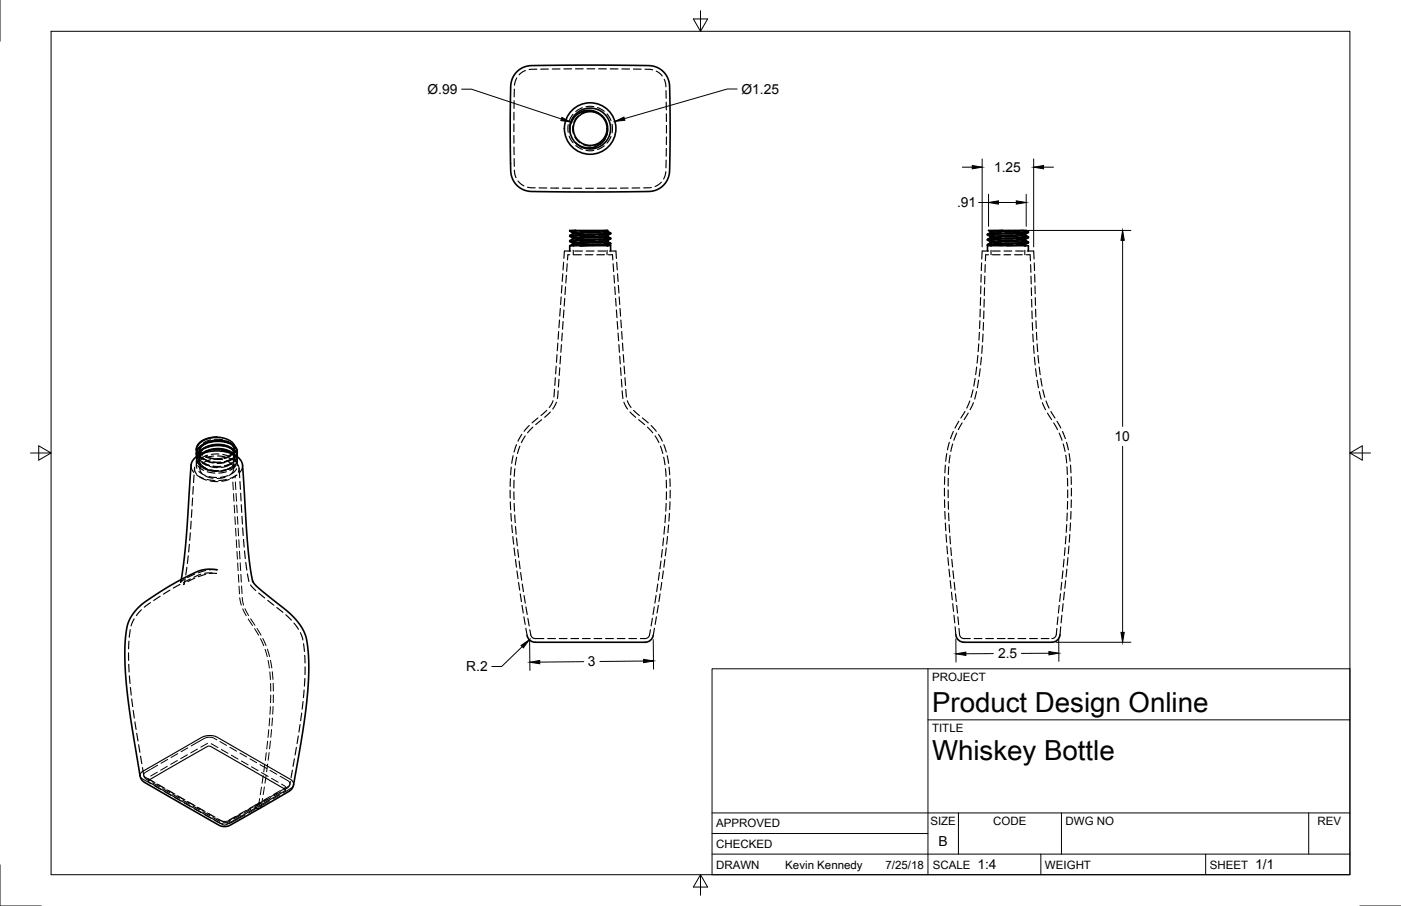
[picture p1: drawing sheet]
<svg xmlns="http://www.w3.org/2000/svg" width="432mm" height="279mm" viewBox="0 0 432 279" stroke-linecap="round" stroke-linejoin="round" font-family="sans-serif">
<defs><g id="words">
<g font-size="8.5">
<text x="287.3" y="219.5">Product Design Online</text>
<text x="287.3" y="234.4">Whiskey Bottle</text>
</g>
<g font-size="4.3">
<text x="131.8" y="28.9">Ø.99</text>
<text x="228.5" y="28.9">Ø1.25</text>
<text x="306.4" y="53.1">1.25</text>
<text x="295" y="64">.91</text>
<text x="343.5" y="136.1">10</text>
<text x="307.6" y="203">2.5</text>
<text x="143.7" y="207.1">R.2</text>
<text x="181.2" y="205.5">3</text>
<text x="289.3" y="261">B</text>
<text x="301.2" y="268.1">1:4</text>
<text x="386.8" y="268.1">1/1</text>
</g>
<g font-size="3.5">
<text x="287.3" y="210.1">PROJECT</text>
<text x="287.3" y="225.8">TITLE</text>
<text x="220.7" y="255.1">APPROVED</text>
<text x="286.8" y="254.5">SIZE</text>
<text x="306.2" y="254.5">CODE</text>
<text x="328.4" y="254.5">DWG NO</text>
<text x="406.1" y="254.5">REV</text>
<text x="220.7" y="261.5">CHECKED</text>
<text x="220.7" y="267.8">DRAWN</text>
<text x="242" y="267.8">Kevin Kennedy</text>
<text x="272.9" y="267.8">7/25/18</text>
<text x="287.5" y="267.8">SCALE</text>
<text x="322.1" y="267.8">WEIGHT</text>
<text x="372.9" y="267.8">SHEET</text>
</g>
</g></defs>
<!-- layer: Hidden -->
<g fill="none" stroke="#000" stroke-width=".35">
<path d="M158.4 38.2v2.4M158.4 34.6v2.4M158.5 31.1l-.1 2.3M158.5 27.5v2.4M159.3 24l-.7 2.3M161.9 21.8l-1.9 1.3M165.5 21.3l-2.4 .1M169 21.3h-2.4M172.6 21.3h-2.4M175.1 38.5v2.3M175.7 39.4l.1 1.8M176.2 21.2l-2.4 .1"/>
<path d="M176.6 38.8l.1 2.4M176.6 35.3l-1.2 2M177.1 36.1l-1.1 2.1M178.2 35.7l-1.3 2M179.5 33.2l-2.1 1.2M179.7 21.2h-2.3M180.1 34.3l-2.1 1M180.9 21.2h2.4M181.3 34.1l1.8 .3M181.4 34.3l-2.3 .7M182.6 34.3l1.8 .5M183 32.9h-2.4"/>
<path d="M184.2 33.2l2 1.1M184.5 21.2h2.4M187.1 35.2l1.2 2M187.3 39.9l-.3 1.9M188.1 21.2l2.4 .1M188.6 38.3v2.7M191.6 21.3h2.4M195.2 21.3h2.4M198.8 21.4l2.4 .1M202.3 21.9l1.8 1.5M204.7 24.4l.5 2.4M205.3 27.9v2.4"/>
<path d="M205.3 31.5l.1 2.4M205.4 35.1v2.4M205.4 38.7v2.3M158.4 41.8v2.4M158.4 45.3v2.4M158.5 48.9v2.4M158.5 52.5l.5 2.3M159.7 55.8l1.8 1.5M162.6 57.7l2.4 .2M166.1 57.9l2.4 .1M169.7 58h2.5M173.4 58h2.4"/>
<path d="M175.4 42l1.2 2M176.9 58l2.4 .1M177.2 42.3l1.5 1.7M177.4 44.9l2.1 1.2M178.7 45.1l1.7 .5M179.8 44.6l2.3 .4M180.5 58.1h2.4M180.6 46.4h2.4M183.9 45.2l-2.3 .5M185.4 43.8l-2.1 1.1M186.2 45l-2 1.1M186.5 58l-2.4 .1"/>
<path d="M186.5 42.8l-1.5 1.8M187 41.3l-.8 1.6M188.3 42.1l-1.2 2M190 58h-2.3M193.6 58h-2.4M197.2 58h-2.4M200.7 57.8l-2.3 .1M203.8 56.2l-1.9 1.3M205.2 52.9l-.7 2.3M205.3 49.4v2.4M205.4 45.8l-.1 2.4M205.4 42.2v2.4"/>
<path d="M175.6 71.1l1.9 .2M175.6 72.7l1.9 .2M175.6 74.2l1.9 .2M175.6 78.6h-.6l-.1 1.6M175.6 71.3l2.3 .2M175.6 72.9l2.3 .2M175.6 74.5l2.3 .2M175.9 77.4h-1.9l-.2 2.3M176.5 71.8h.1M176.5 73.4h.1M176.5 75h.1M176.5 72.1h.1"/>
<path d="M176.5 73.7h.1M176.5 75.3h.1M176.7 71.1v1.3M176.7 73.6v2.4M176.7 77.2v1.4M176.8 78.6h2.4M176.9 75.4l2.3 .2M177.1 77.4h2.4M177.4 72.3l2.4 .1M177.4 73.9l2.4 .1M177.5 73.5l2.3 .2M177.5 71.9l2.3 .2"/>
<path d="M177.5 75.1l2.4 .2M178.7 71.3l2.4 .1M178.7 72.9l2.4 .1M178.7 74.5l2.4 .1M179.1 71.5l2.4 .1M179.1 73.1l2.4 .1M179.1 74.7l2.4 .1M180.4 78.6h2.3M180.4 75.6l2.7 .2M180.7 77.4h2.4M181 72.5l2.4 .1M181 74.1l2.4 .1"/>
<path d="M181 73.7l2.4 .1M181 72.1l2.4 .2M181.1 75.3l2.4 .1M182.3 71.5l2.4 .1M182.3 73.1l2.4 .1M182.3 74.7l2.4 .1M182.7 71.7l2.4 .1M182.7 73.3l2.4 .1M182.7 74.9l2.4 .1M183.9 78.6h2.4M184.3 77.4h2.4M184.6 72.7l2.7 .2"/>
<path d="M184.6 74.3l2.7 .2M184.6 73.9l2.7 .3M184.6 72.3l2.7 .3M184.6 75.5l2.7 .3M185 71.1l2.3 .2M185.8 73.2l2.4 .2M185.8 71.6l2.4 .2M185.8 74.8l2.4 .2M186.3 71.9l1.9 .2M186.3 73.4l1.9 .2M186.3 75l1.9 .2M187.1 71.1v1.3"/>
<path d="M187.1 73.6v2.4M187.1 77.2v1.4M187.3 71.3h.1M187.3 72.9h.1M187.3 74.5h.1M187.3 72.6h.1M187.3 74.2h.1M187.3 75.8h.1M187.5 78.6h1.3l.1 1.5M187.8 77.4h2l.2 2.3M304.3 75.4l1.8 .2M304.4 72.3l1.9 .2"/>
<path d="M304.4 73.8l1.9 .2M304.4 72.5l2.3 .2M304.4 75.7l.8 .1M304.4 74.1l2.3 .2M304.7 78.6h-.9l-.1 1.8M304.7 77.4h-2l-.1 2.5M305.2 71.4h.1M305.2 73h.1M305.2 74.6h.1M305.2 71.7h.1M305.2 73.3h.1M305.2 74.9h.1"/>
<path d="M305.4 71.1v1.3M305.4 73.6v2.4M305.4 77.2v1.4M305.9 78.6h2.3M305.9 77.4h2.4M306.2 71.9l2.4 .1M306.2 75.1l2.4 .1M306.2 73.5l2.4 .1M306.2 71.1h1M306.2 71.5l2.4 .2M306.2 74.7l2.4 .2M306.2 73.1l2.4 .2"/>
<path d="M307.3 75.7l1.8 .1M307.5 72.5l2.3 .1M307.5 74.1l2.3 .1M307.9 74.3l2.4 .1M307.9 72.7l2.4 .1M308.4 71.2l2.3 .1M309.4 78.6h2.1M309.5 77.4h2.3M309.7 72.1l2.4 .1M309.7 75.3l2.4 .1M309.8 73.7l2.3 .1M309.8 74.9l2.4 .1"/>
<path d="M309.8 71.7l2.4 .2M309.8 73.3l2.4 .1M310.6 71.1l2.4 .1M311 72.7l2.4 .1M311 74.3l2.4 .1M311.5 74.5l2.3 .1M311.5 72.9l2.3 .1M311.9 71.3l2.4 .1M312.7 78.6h2.4M313 77.4h2.4M313.3 72.3l2.8 .2M313.3 75.4l2.8 .3"/>
<path d="M313.3 73.9l2.8 .2M313.3 75.1l2.7 .3M313.3 71.9l2.7 .3M313.3 73.5l2.8 .3M314.2 71.2l2.4 .2M314.6 72.8l2.3 .2M314.6 74.4l2.3 .2M315 74.6l2 .2M315 73l2 .3M315.5 71.5l1.5 .2M315.9 71.1v1.3M315.9 73.6v2.4"/>
<path d="M315.9 77.2v1.4M316 72.5h.1M316 74.1h.1M316 75.7h.1M316.1 72.2h.1M316.1 75.4h.1M316.3 78.6h1.2l.1 1.8M316.6 77.4h2l.1 2.5M172.4 98.7l-.1 2.4M172.7 95.1l-.2 2.4M172.9 91.6l-.1 2.3M173.2 88l-.2 2.4"/>
<path d="M173.5 84.4l-.2 2.4M173.5 99.2l-.1 2.3M173.7 80.9l-.2 2.3M173.8 95.6l-.2 2.4M174.1 92l-.2 2.4M174.3 88.5l-.2 2.3M174.6 84.9l-.2 2.4M174.8 81.3l-.1 2.4M189 81.3l.1 2.4M189.2 84.9l.2 2.4M189.5 88.5l.1 2.3M189.7 92l.2 2.4"/>
<path d="M190 95.6l.2 2.4M190.1 80.9l.1 2.3M190.2 99.2l.2 2.3M190.3 84.4l.2 2.4M190.6 88l.2 2.4M190.8 91.6l.2 2.3M191.1 95.1l.2 2.4M191.3 98.7l.2 2.4M302 98.9l-.1 2.4M302.1 95.4l-.1 2.3M302.2 91.8v2.4M302.3 88.2l-.1 2.4"/>
<path d="M302.4 84.6l-.1 2.4M302.5 81.1l-.1 2.3M303.1 99.5l-.1 2.3M303.2 95.9v2.4M303.3 92.3v2.4M303.4 88.7v2.4M303.5 85.2v2.4M303.7 81.6l-.1 2.4M317.6 81.6l.1 2.4M317.8 85.2v2.4M317.9 88.8v2.3M318 92.3v2.4"/>
<path d="M318 95.9l.1 2.4M318.2 99.5l.1 2.3M318.8 81.1l.1 2.3M318.9 84.6l.1 2.4M319 88.2l.1 2.4M319.1 91.8v2.4M319.2 95.4l.1 2.3M319.3 98.9l.1 2.4M171.2 116.5l-.2 2.4M171.4 112.9l-.2 2.4M171.7 109.4l-.2 2.3M171.9 105.8l-.1 2.4"/>
<path d="M172.2 102.2l-.2 2.4M172.3 117l-.2 2.3M172.5 113.4l-.1 2.4M172.8 109.8l-.2 2.4M173 106.3l-.1 2.4M173.3 102.7l-.2 2.4M190.5 102.7l.2 2.4M190.7 106.3l.2 2.4M191 109.8l.2 2.4M191.3 113.4l.1 2.4M191.5 117l.2 2.3M191.6 102.2l.2 2.4"/>
<path d="M191.9 105.8l.1 2.4M192.1 109.4l.2 2.3M192.4 112.9l.1 2.4M192.6 116.5l.2 2.4M300.5 116.7l-.4 2.4M301 113.2l-.3 2.3M301.4 109.6l-.3 2.4M301.6 117.2l-.4 2.4M301.7 106.1l-.2 2.3M301.9 102.5l-.2 2.4M302.1 113.7l-.3 2.4M302.5 110.2l-.3 2.3"/>
<path d="M302.8 106.6l-.2 2.4M303 103l-.2 2.4M318.3 103l.2 2.4M318.5 106.6l.2 2.4M318.8 110.2l.2 2.3M319.2 113.7l.3 2.4M319.4 102.5l.2 2.4M319.6 106.1l.2 2.3M319.7 117.3l.4 2.3M319.9 109.6l.3 2.4M320.3 113.2l.3 2.3M320.8 116.7l.4 2.4"/>
<path d="M60.5 139.9l.2 1 .7 .9M60.5 138.6l.2 1 .7 .9M60.9 138.6l.5 1 .9 .8M61.4 139.2v.3M61.4 139.4l.3 1.1 .8 .9M61.6 138.4v2.5M61.8 139.2l-.4 1.1 .3 1.2M61.8 137.9l-.4 1.2 .3 1.1M61.8 137.6l-.2 1.2 .7 1.1M62.4 135.9l-.9 .7-.5 .8M62.5 138.8l-.8 .9-.3 1.1M62.5 139.8l-.9 1-.2 1.3"/>
<path d="M63 138.1l-.4 .3M63 136.8l-.4 .3M63.6 136.8l-1.1 .7-.7 .8M63.6 139.2l-1.6 .9M64.5 139l-2.1 1.2M64.9 135.7l-2.3 1M65.7 137.4l-2.2 .7M66.1 135.5l2.5 .1M66.9 137.3l2.4 .3M67.1 136l-2.4 .4M68 138.7l-2.4 .1M68.2 136.1l2.3 .6"/>
<path d="M68.4 138.8l2 .6M69.2 138.8l2.1 1M69.8 136l1.2 .6 .8 .9M70.4 138l1.1 .7 .6 .8M71 136.7l1 1 .2 1.1M71 139.3l1.1 1.2v1.3M71 138l1.1 1.2v1.3M71.5 137.4l.7 1-.1 1.1M71.7 139.8l-1.1 .9-1.4 .5M72 138.7l-.5 1-1 .9M72 138.4v2.5M72.2 138.5v.3"/>
<path d="M72.2 139.8v.3M72.4 137.6l-.1 1.4M73 140l-.7 1.1-1.3 .9M73.1 139.2l-.2 .9-.5 .8M159.2 137.1l-.8 2.3M160.2 137.6l-.7 2.3M160.8 134l-1.1 2M161.9 134.4l-1.2 2.1M163.1 131.2l-1.6 1.8M164.2 131.7l-1.6 1.8M165.8 128.9l-1.8 1.5M166.9 129.4l-1.8 1.5"/>
<path d="M168.5 126.6l-1.8 1.5M169.6 127.1l-1.7 1.6M170.4 123.6l-1.1 2.1M170.9 120.1l-.2 2.3M171.5 124l-1.1 2.1M172 120.5l-.2 2.4M191.8 120.5l.2 2.4M192.3 124l1.1 2.1M192.9 120.1l.2 2.3M193.3 123.6l1.2 2.1M194.2 127.1l1.7 1.6M195.3 126.6l1.8 1.5"/>
<path d="M196.8 129.4l1.9 1.5M198 128.9l1.8 1.5M199.6 131.7l1.6 1.8M200.7 131.2l1.6 1.8M201.9 134.4l1.2 2.1M203 134l1.1 2M203.6 137.6l.7 2.3M204.6 137.1l.8 2.3M291.8 139.9l-.3 2.4M292.6 136.4l-.6 2.3M293.6 136.9l-.6 2.3M293.8 133.1l-.9 2.2"/>
<path d="M294.9 133.6l-.9 2.2M295.5 129.9l-1.2 2.1M296.5 130.4l-1.1 2.1M297.4 126.9l-1.2 2M298.4 127.4l-1.2 2M298.9 123.7l-.9 2.1M299.9 120.2l-.6 2.3M300 124.2l-1 2.1M301 120.8l-.6 2.3M320.3 120.8l.6 2.3M321.3 124.2l1 2.2M321.4 120.2l.6 2.3"/>
<path d="M322.4 123.7l.9 2.1M322.8 127.4l1.3 2M323.9 126.9l1.2 2M324.8 130.4l1.1 2.1M325.8 129.9l1.2 2.1M326.4 133.6l.9 2.2M327.5 133.1l.9 2.2M327.7 136.9l.6 2.3M328.7 136.4l.6 2.3M329.5 139.9l.3 2.4M58.9 143.4l.1 1.2 .7 1.1M59.1 157.2l-.1 2.3"/>
<path d="M59.4 153.6l-.2 2.4M59.6 150l-.2 2.4M59.8 146.5l-.1 2.3M60 144.4l-.1 .9M60 144v1.2l.6 1M60.5 141.2v.2M60.5 142.3v1.3M60.6 140.8v1l.4 .9M60.6 140.6l.9 1.5M60.6 140.8l-.1 .4M60.6 146.5l2.1 1M60.7 142.4l.7 .9 1 .8"/>
<path d="M60.9 143.6l.8 .8 1.1 .7M61 142.2l-.5 1.1 .2 1.1M61 140.3l1.9 1.5M61.2 141l-.2 1.1 .3 1.1M61.3 145.4l2 1.2M61.4 140.5v.3M61.5 147l2.1 1.1M61.6 142.1v2.5M61.7 141.1l-.3 1.1 .4 1.2M61.8 142.9l.7 .9 1.1 .6M61.8 141.9l.7 .9 1.1 .6M61.8 140.1l-1 1.1-.3 1.3"/>
<path d="M61.8 143.7l-.2 1.2 .7 1.1M61.8 143.5l2.1 1.1M62.2 144.1l1.8 .8M62.3 142.6l2.2 .9M62.4 142.8l2.2 .9M62.4 141.5l-1.9 1.5M62.4 142.4l2.1 1.1M62.4 141.1l2.1 1.1-2.2-.9M62.7 144.2l1.3 .7M63.3 146.8l2.4 .7M63.3 140.6l2.4 .8M63.4 141l2.4 .5h2.2"/>
<path d="M63.4 144.6l2.3 .6M63.5 142.1l2.2 .7M63.9 147.9l2.3 .3M63.9 145.5l2.3 .4M64 144.9l2.9 .5M64 142.2l2.3 .5M64 140.4l-2.1 1M64.4 147l2.3 .3M64.7 144.9l2.3 .3M64.7 143.9l2.3 .3M64.8 148.3l2.4 .2M64.9 141.8l-2.3 1"/>
<path d="M65.1 144.9l2.3 .3M65.6 141.5l2.4 .1M65.6 143.7l2.4 .1zM65.8 143.9l2.3 .1M65.8 140.6l-2.3 .5M66.1 141.6l2.5 .1M67 140.6l2.4 .3M67.5 140l-2.4 .1M68 142.5l-2.4-.1 2.4 .2M68.7 140.2l2.2 .7M69.3 142.7l-2.4 .2M69.3 145.1l-2.4 .2"/>
<path d="M69.4 147.2l-2.5 .4M69.4 141.1l-2.5 .3M69.8 145.5l-2.4 .4M69.8 147.9l-2.4 .3M69.8 142.1l1.2 .7 .8 .8M69.8 142.4l-2.3 .3M70.2 146.7l-2.3 .5M70.5 143.5l-2.3 .7M70.5 141.2l2.1 1.2M70.7 147.8l-2.3 .6M70.8 144.4l-1.2 .5-1.5 .4M70.8 144.4l-2.6 .8"/>
<path d="M70.9 144.4l-2.3 .7M71.3 140.4l-2.2 1M71.4 141.4l-2.2 1 2.2-.8M71.4 142.7l-2.2 1M71.4 140l.9 1 .3 1M71.4 142.9l-2.2 .8M71.5 143l-2.2 .8M71.9 140.1l.9 1.1 .3 1.3M71.9 141.5l.8 .9 .4 1M72 144.8l-.5 1-1 .9M72 142.1v2.5M72.1 140.7l.1 1.2-.7 1"/>
<path d="M72.1 140.7l-.6 .9-1.1 .7M72.2 143.1l-1.4 1.3M72.2 141.1v.3M72.3 140.3l.7 1.1v1.1M72.4 143.5l-2 1.3M72.6 140.5l.2 .2M72.7 143.6l-.7 .8-1.1 .7M72.7 146.6l-1 .8M72.9 144.6l-.6 .8-1 .8M73 146.5l-2.1 1M73.1 140.8l-.6 1.4M73.1 140.5l-.2 .9-.5 .7"/>
<path d="M73.1 142l-.3 1-.9 .8M73.1 142.3v1.3M73.3 143.3l.4 1.2-.3 1.1M73.7 144.4l.2 2.9M74 148.5l.1 2.4M74.2 152.1l.1 2.4M74.4 155.6l.1 2.4M74.6 159.2l.1 2.4M74.8 143.4l-.2 1.2-.7 1.1M157.2 151.2v2.4M157.3 154.8l.1 2.3M157.3 147.6l-.1 2.4"/>
<path d="M157.5 158.3l.1 2.4M157.6 144.1l-.2 2.3M158.1 140.5l-.4 2.4M158.4 151.7v2.4M158.4 148.1v2.4M158.5 155.2l.1 2.4M158.6 158.8l.2 2.4M158.7 144.5l-.2 2.4M159.2 141l-.4 2.4M204.6 141l.4 2.4M205.1 144.5l.2 2.4M205.1 158.8l-.1 2.4"/>
<path d="M205.3 155.2l-.1 2.4M205.4 148.1v2.4M205.4 151.7v2.4M205.6 140.5l.5 2.4M206.2 144.1l.2 2.3M206.3 158.3l-.1 2.4M206.5 147.6l.1 2.4M206.5 154.8l-.1 2.3M206.6 151.2l-.1 2.4M291.1 150.6v2.4M291.1 154.1l.1 2.4M291.2 147l-.1 2.4"/>
<path d="M291.2 157.7l.1 2.4M291.4 143.4l-.2 2.4M292.2 151.1v2.4M292.3 147.5l-.1 2.4M292.3 154.7v2.3M292.4 158.2l.1 2.4M292.4 143.9l-.1 2.4M292.8 140.4l-.3 2.4M328.5 140.4l.3 2.4M328.8 143.9l.2 2.4M328.9 158.2l-.1 2.4M329 147.5l.1 2.4"/>
<path d="M329 154.7v2.3M329.1 151.1v2.4M329.9 143.4l.2 2.4M330.1 157.7l-.1 2.4M330.1 147l.1 2.4M330.2 154.1l-.1 2.4M330.2 150.6v2.4M56.8 178.7l-1.1 .9 .2-.9M57.1 178.5l-.6 1.8 .4-.3M57.6 175l-.4 2.3M58 171.4l-.3 2.4M58.4 167.9l-.3 2.3"/>
<path d="M58.6 178.6l-2.1 1M58.7 164.3l-.2 2.4M58.9 160.7l-.1 2.4M60 177.1l-2.2 1M60 178.3l-2.1 1.1M61.9 177.1l-2.2 .9M63.4 175.9l-2.3 .8M63.4 177.1l-2.3 .8M65.4 176.7l-2.3 .1M66.6 176.8h.2l-2.2 .1M66.9 175.7h-2.4M74.8 162.8l.2 2.4"/>
<path d="M75.1 166.3l.1 2.4M75.4 169.9l.2 2.4M75.7 173.4l.4 2.4M76.3 177l.4 2.3M157.7 161.9l.2 2.4M158.1 165.5l.2 2.3M158.4 169l.3 2.4M158.9 172.6l.3 2.3M158.9 162.4l.2 2.3M159.2 165.9l.2 2.4M159.3 176.1l.4 2.4M159.6 169.5l.2 2.4"/>
<path d="M159.8 179.6l.4 2.4M160 173l.3 2.4M160.5 176.6l.3 2.3M203.2 176.6l-.3 2.3M203.7 173l-.3 2.4M204 179.6l-.4 2.4M204.1 169.5l-.2 2.3M204.4 176.1l-.3 2.4M204.5 165.9l-.2 2.4M204.9 162.4l-.3 2.3M204.9 172.6l-.3 2.3M205.3 169l-.2 2.4"/>
<path d="M205.7 165.5l-.2 2.3M206.1 161.9l-.3 2.4M291.4 161.3l.1 2.4M291.6 164.8l.2 2.4M291.8 168.4l.2 2.4M292.1 172l.3 2.3M292.5 175.5l.2 2.4M292.5 161.8l.2 2.4M292.8 165.4l.1 2.3M292.9 179.1l.2 2.3M293 168.9l.2 2.4M293.4 172.5l.2 2.3"/>
<path d="M293.7 176l.3 2.4M294.1 179.6l.2 2.4M327.2 179.6l-.2 2.3M327.6 176l-.2 2.4M327.9 172.5l-.2 2.3M328.3 168.9l-.2 2.4M328.4 179.1l-.2 2.3M328.5 165.4l-.1 2.3M328.8 161.8l-.2 2.4M328.8 175.5l-.2 2.4M329.1 172l-.2 2.3M329.5 168.4l-.2 2.4"/>
<path d="M329.7 164.8l-.2 2.4M329.9 161.3l-.1 2.4M39.7 197.7l-.1 2.4M40.2 194.2l-.4 2.3M41.4 190.8l-1 2.2M43.6 188.1l-1.6 1.7M46.4 185.9l-1.9 1.4M49.4 183.9l-2 1.3M52.4 182l-2 1.2M55.5 180.2l-2.1 1.2M77.2 180.4l1.6 1.7M79.7 182.9l1.9 1.5"/>
<path d="M82.5 185.1l1.9 1.5M85.3 187.4l1.9 1.4M88.1 189.6l1.7 1.7M90.6 192.1l1.4 2M92.6 195.1l.8 2.3M93.6 198.5l.2 2.4M160.3 183.2l.4 2.3M160.9 186.7l.4 2.3M161 180.1l.3 2.4M161.5 190.2l.4 2.4M161.5 183.6l.4 2.4M162.1 193.7l.4 2.3"/>
<path d="M162.1 187.2l.4 2.3M162.7 190.7l.4 2.3M163.3 194.2l.3 1.8 .6 .7 .6 .2h2.8M168.8 196.9h2.4M172.4 196.9h2.4M175.9 196.9h2.4M179.5 196.9h2.4M183.1 196.9h2.4M186.7 196.9h2.3M190.2 196.9h2.4M193.8 196.9h2.4M200.5 194.2l-.3 1.7-.5 .7-.7 .3h-1.6"/>
<path d="M201.1 190.7l-.4 2.3M201.7 187.2l-.4 2.3M201.7 193.7l-.4 2.3M202.2 183.6l-.4 2.4M202.3 190.2l-.4 2.4M202.7 180.1l-.3 2.4M202.9 186.7l-.4 2.3M203.4 183.2l-.3 2.3M293.2 182.6l.3 2.4M293.6 186.2l.3 2.3M294 189.7l.3 2.4M294.4 193.3l.2 2.4"/>
<path d="M294.5 183.1l.2 2.4M294.9 186.7l.2 2.4M295.2 190.2l.3 2.4M295.6 193.8l.2 2 .4 .8 .7 .3h2.1M300.2 196.9h2.4M303.8 196.9h2.4M307.4 196.9h2.4M310.6 196.9h2M313.8 196.9h2.3M317.3 196.9h2.4M320.9 196.9h2.4M325.7 193.8l-.3 2.4-.5 .5-.7 .2"/>
<path d="M326.1 190.2l-.3 2.4M326.5 186.7l-.3 2.4M326.8 183.1l-.2 2.4M326.9 193.3l-.2 2.4M327.3 189.7l-.3 2.4M327.7 186.2l-.3 2.3M328.1 182.6l-.3 2.4M39.6 201.3v2.4M39.7 204.9l.1 2.3M39.9 208.4l.2 2.4M40.2 212l.3 2.4M40.6 215.5l.3 2.4"/>
<path d="M41.1 219.1l.3 2.3M93 219.9l-.3 2.3M93.4 216.3l-.3 2.4M93.7 212.8l-.2 2.4M93.9 202.1l.1 2.4M94 209.2l-.2 2.4M94 205.6v2.4M41.6 222.6l.3 2.4M42.1 226.1l.4 2.4M42.7 229.7l.4 2.3M43.3 233.2l.4 2.3M43.9 236.7l.4 2.4"/>
<path d="M44.3 239.3l.5 .8 1.2 .7M90.1 237.5l-.4 2.4M90.7 234l-.4 2.3M91.4 230.5l-.5 2.3M91.9 227l-.3 2.3M92.5 223.4l-.4 2.4M47.1 241.4l2 1.2M50.2 243.2l2 1.2M53.3 245l2 1.2M56.3 246.8l2.1 1.2M59.4 248.6l2.1 1.1M62.5 250.3l2.1 1.2"/>
<path d="M65.6 252.1l2.1 1.2M71 253.1l-1.1 .6h-1.1M74.1 251.3l-2 1.2M77.3 249.6l-2.1 1.2M80.3 247.8l-2 1.2M83.4 246l-2 1.2M86.5 244.2l-2 1.2M89.5 241l-.5 1.6-1.4 1"/>
</g>
<!-- layer: Visible -->
<g fill="none" stroke="#000" stroke-width=".5">
<path d="M159.3 22.1l1.3-1 1.6-.7 4.8-.2h33l2 .4 1.8 1 1.1 1 .8 1.3 .5 1.4 .2 1.5 .1 13.1-.1 12.7-.4 2.1-.9 1.8-1 1-1.2 .8-1.3 .5-1.7 .3-36.2-.1-2-.3-1.7-1-1.4-1.4-.9-1.8-.3-1.6-.1-3.5 .1-23 .6-2.4zM175.6 39.6l.1 1.4 .5 1.4 1.2 1.7M175.6 39.6l.4-2.1 1.1-1.9 1.6-1.4 2-.8h2.2l2 .7 1.7 1.3 1.1 1.8 .5 2.1-.3 2.2-1 1.9-1.6 1.5-1.9 .9-2.2 .1-2.1-.6-1.7-1.2M175.6 39.6l.2-1.3 .6-1.3 .9-1.2 1-.8 1.2-.6 1.4-.4 1.3 .1 1.4 .3a5.6 5.6 0 0 1 3.3 7.5l-.7 1.3-.9 1-1.2 .8-1.3 .5-1.4 .1-1.4-.2-1.3-.5-1.3-.8M175.6 72.7v.2M175.6 71.3l.9 .5v.3M175.6 72.9l.9 .5v.3M175.6 74.5l.9 .5v.3M175.8 75.8h2.9M175.8 75.8h-.2v1.6M177.4 71.1l-1.8 .2M177.4 71.1h-1.8v.2"/>
<path d="M177.4 71.1h9.6M187 71.1l-10.5 .7M187 71.1h.3v.2M187.3 74.2l-10.8 .8M187.3 72.6l-10.8 .8M187.3 71.3l-10.4 .7-1.3 .6M187.3 74.5l-10.2 .7-1.4 .6M187.3 71.3l.9 .6-12.6 .8M187.3 72.6v.3l-.7 .2-9.8 .5-1.2 .6M187.3 72.9l.9 .5M187.3 74.5l.9 .5M187.3 74.2v.3"/>
<path d="M187.3 75.8h.1M188.2 73.4l-11.8 .7-.8 .1v.2M188.2 75l-12.4 .8M188.2 72.1l-.9 .5M188.2 73.7l-.9 .5M188.2 75.3l-.9 .5M188.2 72.1l-12.6 .8M188.2 73.6l-12.6 .9M188.2 75v.3l-1 .1-8.5 .4h9.5v1.6M188.2 71.9v.2M188.2 73.4v.2M304.3 77.4v-1.6h12.7v1.6"/>
<path d="M304.3 72.3v.2M304.3 73.8v.2M304.3 75.4v.2M304.4 74.1l.8 .5M304.4 75.7l.2 .1M305.2 73v.3M305.2 74.6v.3M305.3 74.9l-.9 .5M305.3 71.7l-.9 .5M309 71.1l-3.5 .2-.3 .4M309 71.1h6.4M309 71.1h-4.3l.5 .3"/>
<path d="M316 73.8l-10.8 .8M316 72.2l-10.8 .8M316 75.4l-5.6 .4M316.1 72.5l-10.4 .7-1.3 .6M316.1 74.1l-10.8 .8M316.1 74.1l.8 .5-12.6 .8M316.1 75.4l-.2 .4M316.1 72.5l.8 .5M316.1 75.7l.1 .1M316.1 72.2v.3M316.1 73.8v.3M316.9 71.4l-12.5 .9"/>
<path d="M316.9 73l-12.5 .8M316.9 71.4l-.6-.3h-.9l-10.1 .6M316.9 71.7l-.9 .5M316.9 73.3l-.9 .5M316.9 74.9l-.9 .5M317 71.7l-12.6 .8 .8 .5M317 73.3l-12.6 .8M317 74.6l-.1 .3-.8 .1-11.7 .7M317 71.5v.2M317 73.1v.2M66.8 134.8l-2.7 .5-2.1 1-1.3 1.4-.1 1.6M66.8 134.8l2 .3 1.7 .6 1.2 .9 .7 1"/>
<path d="M66.8 134.8a6.9 6.9 0 0 0-5 1.5l-1 1.2-.3 1.3M71 136.7l-1.7-.7-2.3-.3-2.1 .3-1.9 .8M71 139.3l-1.7-.7-2.2-.3-2.2 .3-1.8 .7M71 138l-1.7-.7-2.3-.3-2.1 .3-1.9 .8M73 140l-.1-1.5-1.4-1.3-2.1-.9-2.8-.2-2.5 .5-2.1 1-1.2 1.4-.2 1.6M73.1 139.4l-.4-1.4-1.5-1.2-2-.7-2.6-.1-2.5 .4-1.9 .9-1.3 1.3-.4 1.5M60.6 140.8l.7-1.3 1.5-1.1 2.1-.8 2.4-.2 2.3 .3 1.9 .7 1.2 1.1 .4 1.3M61.8 140.1l2.6-1.2 3.2-.4 3 .6 1.2 .6 .8 .8M71.9 140.1l-1.6-.8-1.9-.5 2.3 .5 1.6 1M73.1 140.7l-.4-1.3-1.3-1.2-2-.7-2.4-.3-2.3 .3-2.1 .8-1.4 1.2-.6 1.3M66.9 175.7l-2.1-.2-2 .2-3.6 1.3-8.9 4.9-5.4 3.6-2.3 1.9-2.1 2.7-1.3 2.9-.6 4.8-.1 6.3 .4 6.9 1 8 3.3 20.3 .3 1 1.1 1 22.8 13.2 2 .4 1.4-.4 8-4.5 10.3-6 1-1 .4-1 3.1-18.4 1-7.4 .5-6.6 .1-5.1-.3-4.8-.6-3.2-1-2.5-1.6-2.3-2-2.2-9.8-8-2-2.2-.9-5-.7-6.3-1.5-23.7a5 5 0 0 0-4.4-4.8 11.4 11.4 0 0 0-10.5 1.9 5.9 5.9 0 0 0-1.2 4.2l-1.4 21.2-1.4 11.9M162.5 196a2.57 2.57 0 0 0 2.5 2.1h33.8a2.54 2.54 0 0 0 2.5-2.1"/>
<path d="M294.6 195.7a2.56 2.56 0 0 0 2.6 2.4h26.9a2.56 2.56 0 0 0 2.6-2.4"/>
<circle cx="181.9" cy="39.6" r="5.2"/>
<circle cx="181.9" cy="39.6" r="7.9"/>
</g>
<!-- layer: Hidden Narrow -->
<g fill="none" stroke="#000" stroke-width=".31">
<path d="M71.7 147.4v.1M71.8 148.7l.1 2.3M72 152.2l.1 2.4M72.2 155.8l.1 2.4M72.4 159.4l.1 2.3M72.4 146.9l.1 .5M72.5 148.6l.2 2.4M72.8 152.2l.1 2.4M73 155.7l.1 2.4M73.2 159.3l.1 2.4M72.6 162.9l.2 2.4M72.8 166.5l.2 2.4"/>
<path d="M73 170.1l.2 2.3M73.2 173.6l.2 2.4M73.4 162.9l.1 2.4M73.5 177.2l.1 2.4M73.6 166.4l.1 2.4M73.8 170l.2 2.4M74 173.6l.2 2.3M74.2 177.1l.2 2.4M73.7 180.8l.1 2.3M73.9 184.3l.5 2.3M74.5 180.7l.1 2.4M74.7 184.3l.4 2.3"/>
<path d="M74.8 187.8l1.1 2.1M75.5 187.7l1.1 2.1M76.5 190.9l1.3 2M77.3 190.8l1.3 2M78.5 193.9l1.2 2M79.2 193.8l1.2 2.1M80.3 197l1 2.1M81 196.9l1 2.2M81.7 200.2l.7 2.3M82.4 200.2l.7 2.3M82.6 203.7l.4 2.3M83.2 207.2l.1 2.4"/>
<path d="M83.3 217.9l-.1 2.4M83.4 203.6l.4 2.4M83.4 210.8v2.4M83.4 214.3v2.4M83.9 207.2l.2 2.3M84.2 217.9l-.1 2.3M84.2 210.7l.1 2.4M84.3 214.3l-.1 2.4M43.2 239.3l.5 .8 2.8 1.6M46.3 237.3l-1.7 1-.3 .8 .4 .5 2.6 1.6M48.5 238.1l-2.1 1.2M48.6 236l-2.1 1.2"/>
<path d="M51.6 236.3l-2.1 1.2M51.7 234.2l-2.1 1.2M54.7 234.5l-2.1 1.2M54.8 232.4l-2.1 1.2M57.8 232.8l-2.1 1.2M57.9 230.6l-2.1 1.2M60.9 231l-2.1 1.2M64 229.2l-2.1 1.2M65.1 229.4l2.1 1.1M66.8 228.2l-1.5-.8-1.6 .1-4.8 2.5M67.8 228.7l2 1.2M68.2 231.1l2.1 1.2"/>
<path d="M70.9 230.5l2 1.1M71.3 232.9l2.1 1.2M74 232.2l2 1.2M74.4 234.7l2.1 1.2M77 234l2.1 1.2M77.5 236.5l2.1 1.2M80.1 235.8l2.1 1.2M80.6 238.2l2 1.2M81.1 239.2l-.3 2.4M81.6 235.7l-.3 2.3M82 239.2l-.3 2.3M82.1 232.1l-.3 2.4"/>
<path d="M82.5 228.6l-.3 2.4M82.5 235.6l-.3 2.4M82.8 225l-.2 2.4M82.9 232.1l-.3 2.3M83.1 221.5l-.2 2.4M83.2 237.6l2.1 1.2M83.3 228.5l-.2 2.4M83.7 225l-.2 2.4M84 221.4l-.2 2.4M86.3 239.4l2.5 1.4 .6 .9-.4 .7-2.6 1.5M45.7 240.1l2.1 1.2M47.5 242.3l2.1 1.2"/>
<path d="M48.3 241.8l2.1 1.2M48.8 241.9l2 1.2M50.6 244.1l2.1 1.2M51.4 243.6l2.1 1.2M51.9 243.7l2 1.2M53.7 245.9l2.1 1.2M54.5 245.3l2.1 1.2M55 245.5l2 1.2M56.8 247.7l2.1 1.2M57.6 247.1l2.1 1.2M58.1 247.3l2 1.2M59.9 249.4l2.1 1.2"/>
<path d="M60.7 248.9l2.1 1.2M61.2 249.1l2 1.2M63 251.2l2.1 1.2M63.8 250.7l2.1 1.2M64.3 250.9l2 1.1M66 252.9l1.5 .8 1.2 .4M67.4 252.6l1.4 .8 .7 .1M72.6 251.7l-2 1.2M74.8 250.7l-4.9 2.6-1.5-.1-1.6-.8M75.6 251.3l-4.3 2.4-1.4 .4M75.7 250l-2 1.2M77.9 248.9l-2.1 1.2"/>
<path d="M78.7 249.6l-2.1 1.1M78.8 248.2l-2 1.2M80 246.3l-.2 1.5-.9 .5M80.6 248.5l-.5 .8M80.6 248.5l-.9 .5M80.6 242.8l-.4 2.3M80.9 246.2l-.3 2.3M81.5 242.7l-.4 2.4M82.3 246.4l-2.5 1.4-.3 .5-.7-.1 1.4-.8M83.1 247l-2.5 1.5M83.3 245.6l-2.1 1.2M83.7 240l2 1.2"/>
<path d="M85.4 244.6l-2 1.2M86.2 245.2l-2 1.2M86.3 243.8l-2 1.2M86.8 241.8l1.2 .8-.6 .6M90.5 242l-.6 1-2.7 1.6"/>
</g>
<!-- layer: Visible Narrow -->
<path d="M43.2 239.3l.1-.8 .8-.7 18.1-10.4 1.3-.5 1.6-.1 1.6 .4 22.9 13.2 .7 .8 .2 .8M45.8 240.7l17.1-9.9 1.6-.7 17.2 9.7 6.3 3.8-11.2 6.7-7.1 4-.6 .1-23.2-13.2zM78.8 249.2l.7 .2 .6-.1" fill="none" stroke="#000" stroke-width=".35"/>
<!-- layer: Border -->
<path d="M0 0v12.7M15.7 9.7h400.4v260h-400.4zM215.9 3.3v6.4l-2.2-3.9h4.4l-2.2 3.9M9.4 139.7h6.3l-3.8-2.2v4.4l3.8-2.2M416.1 139.7l3.8 2.2v-4.4l-3.8 2.2h6.3M0 266.7v12.7h12.7M215.9 269.7l2.2 3.9h-4.4l2.2-3.9v6.4M419.1 279.4h12.7" fill="none" stroke="#000" stroke-width=".31"/>
<!-- layer: Titleblock -->
<path d="M219.5 206.2h196.6v63.5h-196.6zM286 206.2v63.5M286 222h130.1M219.5 257h66.5M219.5 250.7h196.6M295.4 250.7v12.7M327.2 250.7v12.7M403.4 250.7v12.7M219.5 263.4h196.6M320.8 263.4v6.3M371.6 263.4v6.3" fill="none" stroke="#000" stroke-width=".31"/>
<!-- layer: Dimensions -->
<g fill="none" stroke="#000" stroke-width=".31">
<path d="M142.3 27.5h3l27.7 9.2M227.2 27.5h-3.1l-31.7 9.1M296.6 51.6h3.1M302.7 49v27.1M304.7 59.9v9.9M316.3 59.9v9.9M318.6 49v27.1M321.6 51.6h3.1M301.6 62.4h3.1M307.7 62.4h5.5M311.9 71.1h36.6M346 74.1v57.4"/>
<path d="M346 137.6v57.4M160.9 199.4l-6.3 6.1h-3M163.2 197.6l.1 9.2M201.3 197.2l.1 9.2M294.6 197l.1 7.2M325.4 198.1h23.1M326.3 196.8l.1 7.2M179.9 204l-13.6 .2M198.4 203.9l-13.5 .1M306.2 201.6h-8.5M323.3 201.5h-8.5"/>
</g>
<g fill="#000" stroke="#000" stroke-width=".31">
<path d="M173.2 36.2l2.7 1.5-3-.5zM189.5 37.4l2.8-1.3 .3 1zM299.7 51l3 .6-3 .5zM318.6 51.6l3-.6v1.1zM304.7 62.4l3-.5v1.1zM313.2 61.9l3.1 .5-3.1 .6zM346 71.1l.5 3h-1zM160.6 199l2.5-1.7-1.8 2.5zM345.5 195h1l-.5 3.1zM163.3 204.2l3-.5 .1 1zM198.4 203.3l3 .5-3 .6zM294.6 201.6l3.1-.5v1z"/>
<path d="M323.3 200.9l3 .5-3 .6z"/>
</g>
<use href="#words"/>
</svg>
